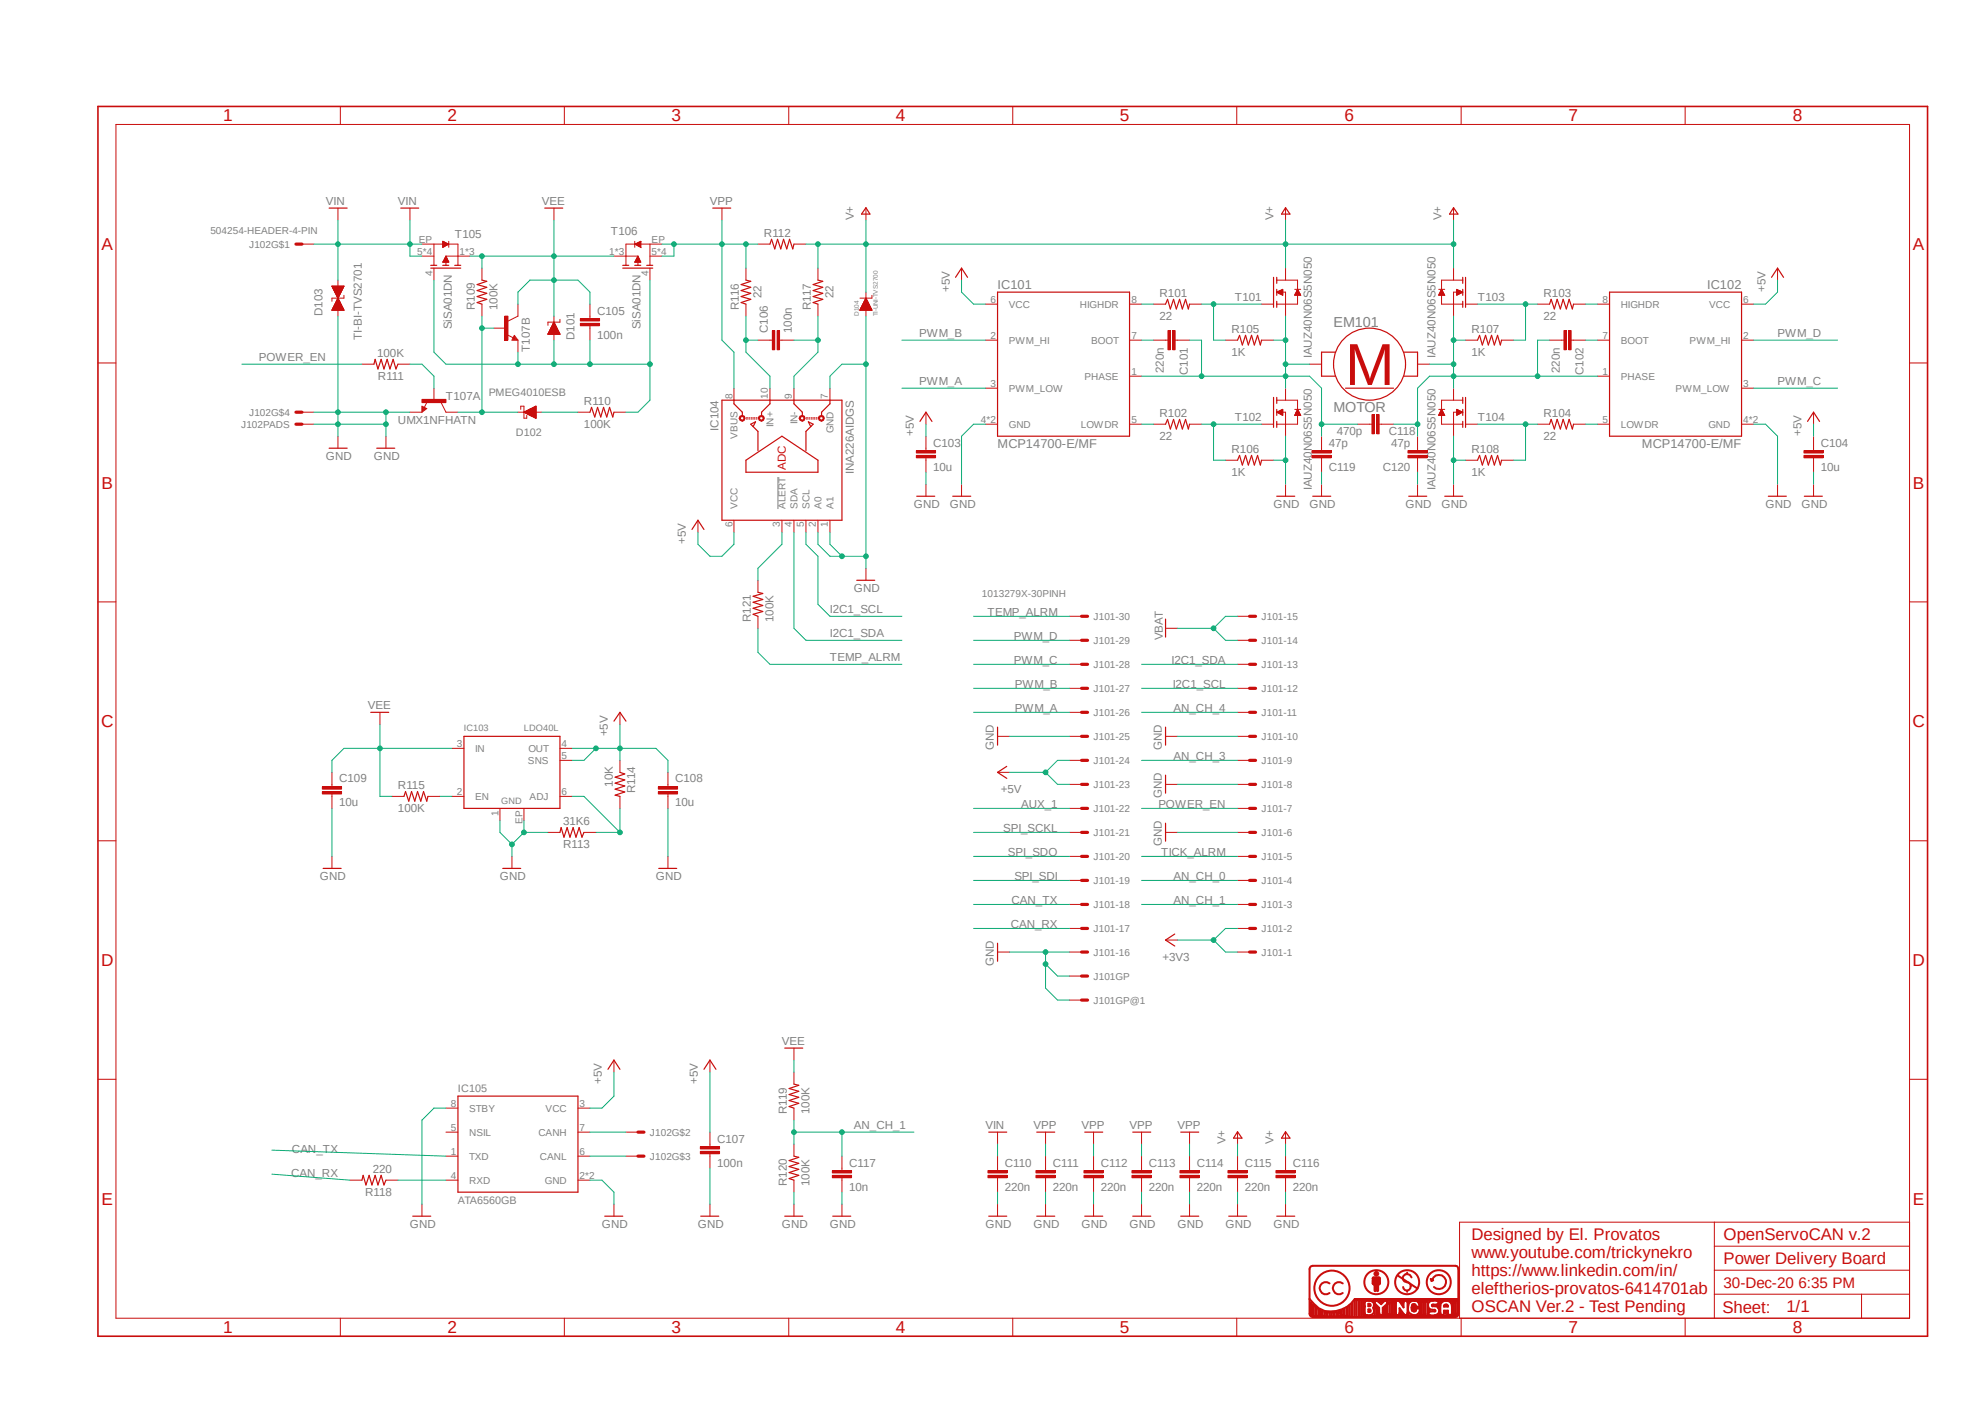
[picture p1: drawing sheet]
<svg xmlns="http://www.w3.org/2000/svg" width="420mm" height="297mm" viewBox="0 0 420 297" stroke-linecap="round" stroke-linejoin="round" font-family="sans-serif">
<defs><g id="words">
<text font-size="12.5" fill="#c90d0c" x="284.7" y="81.4">M</text>
<g font-size="3.6" fill="#c90d0c">
<text x="47.2" y="25.7">1</text>
<text x="94.7" y="25.7">2</text>
<text x="142.1" y="25.7">3</text>
<text x="189.6" y="25.7">4</text>
<text x="237.1" y="25.7">5</text>
<text x="284.6" y="25.7">6</text>
<text x="332" y="25.7">7</text>
<text x="379.5" y="25.7">8</text>
<text x="21.5" y="52.8">A</text>
<text x="404.9" y="52.8">A</text>
<text x="21.5" y="103.4">B</text>
<text x="404.9" y="103.4">B</text>
<text x="21.4" y="153.8">C</text>
<text x="404.8" y="153.8">C</text>
<text x="21.4" y="204.4">D</text>
<text x="404.8" y="204.4">D</text>
<text x="21.5" y="254.9">E</text>
<text x="404.9" y="254.9">E</text>
<text x="311.5" y="262.4">Designed by El. Provatos</text>
<text x="364.8" y="262.4">OpenServoCAN v.2</text>
<text x="311.5" y="266.2">www.youtube.com/trickynekro</text>
<text x="364.8" y="267.5">Power Delivery Board</text>
<text x="311.5" y="270">https://www.linkedin.com/in/</text>
<text x="311.5" y="273.8">eleftherios-provatos-6414701ab</text>
<text x="311.5" y="277.6">OSCAN Ver.2 - Test Pending</text>
<text x="364.6" y="277.8">Sheet:</text>
<text x="378.1" y="277.6">1/1</text>
<text x="47.2" y="282.1">1</text>
<text x="94.7" y="282.1">2</text>
<text x="142.1" y="282.1">3</text>
<text x="189.6" y="282.1">4</text>
<text x="237.1" y="282.1">5</text>
<text x="284.6" y="282.1">6</text>
<text x="332" y="282.1">7</text>
<text x="379.5" y="282.1">8</text>
</g>
<text font-size="3.2" fill="#c90d0c" x="364.8" y="272.5">30-Dec-20 6:35 PM</text>
<g font-size="3" fill="#808080">
<text x="282.3" y="69.1">EM101</text>
<text x="282.3" y="87.2">MOTOR</text>
</g>
<g font-size="2.7" fill="#808080">
<text x="211.1" y="61.2">IC101</text>
<text x="361.3" y="61.2">IC102</text>
<text x="211.1" y="94.8">MCP14700-E/MF</text>
<text x="347.5" y="94.8">MCP14700-E/MF</text>
</g>
<g font-size="2.5" fill="#808080">
<text x="69" y="43.4">VIN</text>
<text x="84.2" y="43.4">VIN</text>
<text x="114.7" y="43.4">VEE</text>
<text x="150.3" y="43.4">VPP</text>
<text x="180.8" y="46.6" transform="rotate(-90 180.8 46.6)">V+</text>
<text x="269.6" y="46.6" transform="rotate(-90 269.6 46.6)">V+</text>
<text x="305.1" y="46.6" transform="rotate(-90 305.1 46.6)">V+</text>
<text x="96.3" y="50.3">T105</text>
<text x="129.3" y="49.8">T106</text>
<text x="161.7" y="50.2">R112</text>
<text x="100.5" y="65.6" transform="rotate(-90 100.5 65.6)">R109</text>
<text x="105.3" y="65.6" transform="rotate(-90 105.3 65.6)">100K</text>
<text x="156.4" y="65.6" transform="rotate(-90 156.4 65.6)">R116</text>
<text x="161.2" y="63.1" transform="rotate(-90 161.2 63.1)">22</text>
<text x="171.6" y="65.6" transform="rotate(-90 171.6 65.6)">R117</text>
<text x="176.4" y="63.1" transform="rotate(-90 176.4 63.1)">22</text>
<text x="201.1" y="61.8" transform="rotate(-90 201.1 61.8)">+5V</text>
<text x="245.4" y="62.9">R101</text>
<text x="261.4" y="63.8">T101</text>
<text x="312.8" y="63.8">T103</text>
<text x="326.7" y="62.9">R103</text>
<text x="373.7" y="61.8" transform="rotate(-90 373.7 61.8)">+5V</text>
<text x="68.2" y="66.9" transform="rotate(-90 68.2 66.9)">D103</text>
<text x="76.6" y="72" transform="rotate(-90 76.6 72)">TI-BI-TVS2701</text>
<text x="95.7" y="69.7" transform="rotate(-90 95.7 69.7)">SiSA01DN</text>
<text x="121.6" y="72" transform="rotate(-90 121.6 72)">D101</text>
<text x="126.4" y="71.6">100n</text>
<text x="126.4" y="66.5">C105</text>
<text x="135.5" y="69.7" transform="rotate(-90 135.5 69.7)">SiSA01DN</text>
<text x="162.5" y="70.4" transform="rotate(-90 162.5 70.4)">C106</text>
<text x="167.6" y="70.4" transform="rotate(-90 167.6 70.4)">100n</text>
<text x="194.6" y="71.2">PWM_B</text>
<text x="245.4" y="67.6">22</text>
<text x="260.7" y="70.5">R105</text>
<text x="311.5" y="70.5">R107</text>
<text x="326.7" y="67.6">22</text>
<text x="376.2" y="71.2">PWM_D</text>
<text x="54.8" y="76.3">POWER_EN</text>
<text x="79.8" y="75.5">100K</text>
<text x="112.2" y="74.5" transform="rotate(-90 112.2 74.5)">T107B</text>
<text x="260.7" y="75.3">1K</text>
<text x="277.7" y="75.8" transform="rotate(-90 277.7 75.8)">IAUZ40N06S5N050</text>
<text x="303.9" y="75.8" transform="rotate(-90 303.9 75.8)">IAUZ40N06S5N050</text>
<text x="311.5" y="75.3">1K</text>
<text x="80" y="80.3">R111</text>
<text x="194.6" y="81.4">PWM_A</text>
<text x="246.4" y="78.9" transform="rotate(-90 246.4 78.9)">220n</text>
<text x="251.4" y="79.3" transform="rotate(-90 251.4 79.3)">C101</text>
<text x="330.2" y="78.9" transform="rotate(-90 330.2 78.9)">220n</text>
<text x="335.2" y="79.3" transform="rotate(-90 335.2 79.3)">C102</text>
<text x="376.2" y="81.4">PWM_C</text>
<text x="84.2" y="89.7">UMX1NFHATN</text>
<text x="94.4" y="84.7">T107A</text>
<text x="123.6" y="85.7">R110</text>
<text x="245.4" y="88.2">R102</text>
<text x="261.4" y="89.2">T102</text>
<text x="312.8" y="89.2">T104</text>
<text x="326.7" y="88.2">R104</text>
<text x="123.6" y="90.5">100K</text>
<text x="152.1" y="91.1" transform="rotate(-90 152.1 91.1)">IC104</text>
<text x="193.5" y="92.3" transform="rotate(-90 193.5 92.3)">+5V</text>
<text x="197.5" y="94.5">C103</text>
<text x="245.4" y="93">22</text>
<text x="260.7" y="95.8">R106</text>
<text x="281.3" y="94.5">47p</text>
<text x="282.9" y="91.9">470p</text>
<text x="294" y="91.9">C118</text>
<text x="294.5" y="94.5">47p</text>
<text x="311.5" y="95.8">R108</text>
<text x="326.7" y="93">22</text>
<text x="381.3" y="92.3" transform="rotate(-90 381.3 92.3)">+5V</text>
<text x="385.4" y="94.5">C104</text>
<text x="69" y="97.4">GND</text>
<text x="79.2" y="97.4">GND</text>
<text x="180.8" y="100.2" transform="rotate(-90 180.8 100.2)">INA226AIDGS</text>
<text x="197.5" y="99.6">10u</text>
<text x="260.7" y="100.7">1K</text>
<text x="281.3" y="99.6">C119</text>
<text x="292.7" y="99.6">C120</text>
<text x="311.5" y="100.7">1K</text>
<text x="385.4" y="99.6">10u</text>
<text x="193.5" y="107.5">GND</text>
<text x="201.1" y="107.5">GND</text>
<text x="269.6" y="107.5">GND</text>
<text x="277.2" y="107.5">GND</text>
<text x="277.7" y="103.7" transform="rotate(-90 277.7 103.7)">IAUZ40N06S5N050</text>
<text x="297.5" y="107.5">GND</text>
<text x="303.9" y="103.7" transform="rotate(-90 303.9 103.7)">IAUZ40N06S5N050</text>
<text x="305.1" y="107.5">GND</text>
<text x="373.7" y="107.5">GND</text>
<text x="381.3" y="107.5">GND</text>
<text x="145.2" y="115.1" transform="rotate(-90 145.2 115.1)">+5V</text>
<text x="180.8" y="125.3">GND</text>
<text x="158.9" y="131.7" transform="rotate(-90 158.9 131.7)">R121</text>
<text x="163.7" y="131.7" transform="rotate(-90 163.7 131.7)">100K</text>
<text x="175.7" y="129.6">I2C1_SCL</text>
<text x="209" y="130.4">TEMP_ALRM</text>
<text x="175.7" y="134.7">I2C1_SDA</text>
<text x="214.6" y="135.5">PWM_D</text>
<text x="246.1" y="135.5" transform="rotate(-90 246.1 135.5)">VBAT</text>
<text x="175.7" y="139.8">TEMP_ALRM</text>
<text x="214.6" y="140.5">PWM_C</text>
<text x="248" y="140.5">I2C1_SDA</text>
<text x="214.8" y="145.6">PWM_B</text>
<text x="248.2" y="145.6">I2C1_SCL</text>
<text x="77.9" y="150">VEE</text>
<text x="128.7" y="155.8" transform="rotate(-90 128.7 155.8)">+5V</text>
<text x="214.8" y="150.7">PWM_A</text>
<text x="248.4" y="150.7">AN_CH_4</text>
<text x="210.4" y="158.8" transform="rotate(-90 210.4 158.8)">GND</text>
<text x="245.9" y="158.8" transform="rotate(-90 245.9 158.8)">GND</text>
<text x="248.4" y="160.9">AN_CH_3</text>
<text x="71.8" y="165.5">C109</text>
<text x="84.2" y="167">R115</text>
<text x="129.7" y="166.5" transform="rotate(-90 129.7 166.5)">10K</text>
<text x="134.4" y="167.8" transform="rotate(-90 134.4 167.8)">R114</text>
<text x="142.9" y="165.5">C108</text>
<text x="211.8" y="167.7">+5V</text>
<text x="71.8" y="170.6">10u</text>
<text x="84.2" y="171.8">100K</text>
<text x="142.9" y="170.6">10u</text>
<text x="216.1" y="171">AUX_1</text>
<text x="245.2" y="171">POWER_EN</text>
<text x="245.9" y="168.9" transform="rotate(-90 245.9 168.9)">GND</text>
<text x="119.2" y="174.6">31K6</text>
<text x="119.2" y="179.3">R113</text>
<text x="212.3" y="176.1">SPI_SCKL</text>
<text x="245.9" y="179.1" transform="rotate(-90 245.9 179.1)">GND</text>
<text x="213.3" y="181.2">SPI_SDO</text>
<text x="245.8" y="181.2">TICK_ALRM</text>
<text x="67.7" y="186.3">GND</text>
<text x="105.8" y="186.3">GND</text>
<text x="138.8" y="186.3">GND</text>
<text x="214.1" y="191.3">CAN_TX</text>
<text x="214.7" y="186.3">SPI_SDI</text>
<text x="248.4" y="191.3">AN_CH_1</text>
<text x="248.4" y="186.3">AN_CH_0</text>
<text x="213.9" y="196.4">CAN_RX</text>
<text x="246" y="203.3">+3V3</text>
<text x="210.4" y="204.5" transform="rotate(-90 210.4 204.5)">GND</text>
<text x="165.5" y="221.1">VEE</text>
<text x="127.4" y="229.4" transform="rotate(-90 127.4 229.4)">+5V</text>
<text x="147.7" y="229.4" transform="rotate(-90 147.7 229.4)">+5V</text>
<text x="166.5" y="235.7" transform="rotate(-90 166.5 235.7)">R119</text>
<text x="171.4" y="235.7" transform="rotate(-90 171.4 235.7)">100K</text>
<text x="180.8" y="238.8">AN_CH_1</text>
<text x="208.6" y="238.9">VIN</text>
<text x="218.8" y="238.9">VPP</text>
<text x="228.9" y="238.9">VPP</text>
<text x="239.1" y="238.9">VPP</text>
<text x="249.2" y="238.9">VPP</text>
<text x="61.8" y="243.8">CAN_TX</text>
<text x="151.8" y="241.7">C107</text>
<text x="259.4" y="242.1" transform="rotate(-90 259.4 242.1)">V+</text>
<text x="269.6" y="242.1" transform="rotate(-90 269.6 242.1)">V+</text>
<text x="61.6" y="248.9">CAN_RX</text>
<text x="78.9" y="248.2">220</text>
<text x="151.8" y="246.8">100n</text>
<text x="166.5" y="251" transform="rotate(-90 166.5 251)">R120</text>
<text x="171.4" y="251" transform="rotate(-90 171.4 251)">100K</text>
<text x="179.7" y="251.9">10n</text>
<text x="179.7" y="246.8">C117</text>
<text x="212.7" y="251.9">220n</text>
<text x="212.7" y="246.8">C110</text>
<text x="222.8" y="251.9">220n</text>
<text x="222.8" y="246.8">C111</text>
<text x="233" y="251.9">220n</text>
<text x="233" y="246.8">C112</text>
<text x="243.2" y="251.9">220n</text>
<text x="243.2" y="246.8">C113</text>
<text x="253.3" y="251.9">220n</text>
<text x="253.3" y="246.8">C114</text>
<text x="263.5" y="246.8">C115</text>
<text x="263.5" y="251.9">220n</text>
<text x="273.6" y="251.9">220n</text>
<text x="273.6" y="246.8">C116</text>
<text x="77.3" y="253">R118</text>
<text x="86.8" y="259.8">GND</text>
<text x="127.4" y="259.8">GND</text>
<text x="147.7" y="259.8">GND</text>
<text x="165.5" y="259.8">GND</text>
<text x="175.7" y="259.8">GND</text>
<text x="208.6" y="259.8">GND</text>
<text x="218.8" y="259.8">GND</text>
<text x="228.9" y="259.8">GND</text>
<text x="239.1" y="259.8">GND</text>
<text x="249.2" y="259.8">GND</text>
<text x="259.4" y="259.8">GND</text>
<text x="269.6" y="259.8">GND</text>
</g>
<text font-size="2.5" fill="#c90d0c" x="166.4" y="99.4" transform="rotate(-90 166.4 99.4)">ADC</text>
<g font-size="2.3" fill="#808080">
<text x="103.5" y="83.8">PMEG4010ESB</text>
<text x="109.2" y="92.3">D102</text>
<text x="96.9" y="231.1">IC105</text>
<text x="96.9" y="254.8">ATA6560GB</text>
</g>
<g font-size="2.1" fill="#808080">
<text x="44.5" y="49.5">504254-HEADER-4-PIN</text>
<text x="52.7" y="52.4">J102G$1</text>
<text x="88.3" y="53.8">5*4</text>
<text x="88.6" y="51.3">EP</text>
<text x="97.3" y="53.8">1*3</text>
<text x="128.9" y="53.8">1*3</text>
<text x="137.9" y="53.8">5*4</text>
<text x="137.9" y="51.3">EP</text>
<text x="91.5" y="58.3" transform="rotate(-90 91.5 58.3)">4</text>
<text x="137.2" y="58.3" transform="rotate(-90 137.2 58.3)">4</text>
<text x="209.6" y="64">6</text>
<text x="213.5" y="65.1">VCC</text>
<text x="228.6" y="65.1">HIGHDR</text>
<text x="239.5" y="64">8</text>
<text x="339.2" y="64">8</text>
<text x="343.1" y="65.1">HIGHDR</text>
<text x="361.8" y="65.1">VCC</text>
<text x="369" y="64">6</text>
<text x="209.6" y="71.6">2</text>
<text x="239.5" y="71.6">7</text>
<text x="339.2" y="71.6">7</text>
<text x="369" y="71.6">2</text>
<text x="213.5" y="72.7">PWM_HI</text>
<text x="231" y="72.7">BOOT</text>
<text x="343.1" y="72.7">BOOT</text>
<text x="357.6" y="72.7">PWM_HI</text>
<text x="209.6" y="81.8">3</text>
<text x="213.5" y="82.9">PWM_LOW</text>
<text x="229.5" y="80.3">PHASE</text>
<text x="239.5" y="79.2">1</text>
<text x="339.2" y="79.2">1</text>
<text x="343.1" y="80.3">PHASE</text>
<text x="354.7" y="82.9">PWM_LOW</text>
<text x="369" y="81.8">3</text>
<text x="52.7" y="88">J102G$4</text>
<text x="155" y="84.3" transform="rotate(-90 155 84.3)">8</text>
<text x="162.5" y="84.3" transform="rotate(-90 162.5 84.3)">10</text>
<text x="167.6" y="84.3" transform="rotate(-90 167.6 84.3)">9</text>
<text x="168.8" y="89.7" transform="rotate(-90 168.8 89.7)">IN-</text>
<text x="175.2" y="84.3" transform="rotate(-90 175.2 84.3)">7</text>
<text x="207.6" y="89.4">4*2</text>
<text x="239.5" y="89.4">5</text>
<text x="339.2" y="89.4">5</text>
<text x="369" y="89.4">4*2</text>
<text x="51" y="90.5">J102PADS</text>
<text x="156.1" y="92.9" transform="rotate(-90 156.1 92.9)">VBUS</text>
<text x="163.7" y="90.3" transform="rotate(-90 163.7 90.3)">IN+</text>
<text x="176.4" y="91.7" transform="rotate(-90 176.4 91.7)">GND</text>
<text x="213.5" y="90.5">GND</text>
<text x="228.8" y="90.5">LOWDR</text>
<text x="343.1" y="90.5">LOWDR</text>
<text x="361.6" y="90.5">GND</text>
<text x="156.1" y="107.7" transform="rotate(-90 156.1 107.7)">VCC</text>
<text x="166.3" y="107.7" transform="rotate(-90 166.3 107.7)">ALERT</text>
<text x="168.8" y="107.7" transform="rotate(-90 168.8 107.7)">SDA</text>
<text x="171.4" y="107.7" transform="rotate(-90 171.4 107.7)">SCL</text>
<text x="173.9" y="107.7" transform="rotate(-90 173.9 107.7)">A0</text>
<text x="176.4" y="107.7" transform="rotate(-90 176.4 107.7)">A1</text>
<text x="155" y="111.6" transform="rotate(-90 155 111.6)">6</text>
<text x="165.1" y="111.6" transform="rotate(-90 165.1 111.6)">3</text>
<text x="167.6" y="111.6" transform="rotate(-90 167.6 111.6)">4</text>
<text x="170.2" y="111.6" transform="rotate(-90 170.2 111.6)">5</text>
<text x="172.7" y="111.6" transform="rotate(-90 172.7 111.6)">2</text>
<text x="175.2" y="111.6" transform="rotate(-90 175.2 111.6)">1</text>
<text x="207.8" y="126.4">1013279X-30PINH</text>
<text x="231.5" y="131.1">J101-30</text>
<text x="267" y="131.1">J101-15</text>
<text x="231.5" y="136.2">J101-29</text>
<text x="267" y="136.2">J101-14</text>
<text x="231.5" y="141.3">J101-28</text>
<text x="267" y="141.3">J101-13</text>
<text x="231.5" y="146.4">J101-27</text>
<text x="267" y="146.4">J101-12</text>
<text x="231.5" y="151.5">J101-26</text>
<text x="267" y="151.5">J101-11</text>
<text x="96.7" y="158">3</text>
<text x="100.6" y="159.1">IN</text>
<text x="111.7" y="161.6">SNS</text>
<text x="111.8" y="159.1">OUT</text>
<text x="118.9" y="158">4</text>
<text x="118.9" y="160.5">5</text>
<text x="231.5" y="161.6">J101-24</text>
<text x="231.5" y="156.5">J101-25</text>
<text x="267" y="161.6">J101-9</text>
<text x="267" y="156.5">J101-10</text>
<text x="231.5" y="166.7">J101-23</text>
<text x="267" y="166.7">J101-8</text>
<text x="96.7" y="168.1">2</text>
<text x="100.6" y="169.2">EN</text>
<text x="105.5" y="172.6" transform="rotate(-90 105.5 172.6)">1</text>
<text x="112.1" y="169.2">ADJ</text>
<text x="118.9" y="168.1">6</text>
<text x="231.5" y="171.8">J101-22</text>
<text x="267" y="171.8">J101-7</text>
<text x="110.6" y="174.2" transform="rotate(-90 110.6 174.2)">EP</text>
<text x="231.5" y="176.9">J101-21</text>
<text x="267" y="176.9">J101-6</text>
<text x="231.5" y="181.9">J101-20</text>
<text x="267" y="181.9">J101-5</text>
<text x="231.5" y="187">J101-19</text>
<text x="267" y="187">J101-4</text>
<text x="231.5" y="197.2">J101-17</text>
<text x="231.5" y="192.1">J101-18</text>
<text x="267" y="197.2">J101-2</text>
<text x="267" y="192.1">J101-3</text>
<text x="231.5" y="202.3">J101-16</text>
<text x="267" y="202.3">J101-1</text>
<text x="231.5" y="207.3">J101GP</text>
<text x="231.5" y="212.3">J101GP@1</text>
<text x="95.4" y="234.1">8</text>
<text x="95.4" y="239.2">5</text>
<text x="99.3" y="235.2">STBY</text>
<text x="115.5" y="235.2">VCC</text>
<text x="122.7" y="239.2">7</text>
<text x="122.7" y="234.1">3</text>
<text x="95.4" y="244.3">1</text>
<text x="99.3" y="240.3">NSIL</text>
<text x="99.3" y="245.4">TXD</text>
<text x="114" y="240.3">CANH</text>
<text x="114.3" y="245.4">CANL</text>
<text x="122.7" y="244.3">6</text>
<text x="137.6" y="240.3">J102G$2</text>
<text x="137.6" y="245.4">J102G$3</text>
<text x="95.4" y="249.3">4</text>
<text x="99.3" y="250.4">RXD</text>
<text x="115.3" y="250.4">GND</text>
<text x="122.7" y="249.3">2*2</text>
</g>
<g font-size="1.9" fill="#808080">
<text x="98.2" y="154.7">IC103</text>
<text x="110.9" y="154.7">LDO40L</text>
<text x="106.1" y="170.2">GND</text>
</g>
<g font-size="1.4" fill="#808080">
<text x="181.8" y="66.9" transform="rotate(-90 181.8 66.9)">D104</text>
<text x="185.8" y="66.9" transform="rotate(-90 185.8 66.9)">TI-UNI-TVS2700</text>
</g>
</g></defs>
<path d="M20.2 22.1l388.2 261.2M408.4 22.1l-388.2 261.2" fill="none" stroke="#fff" stroke-width=".21"/>
<path d="M164.7 100.9v6.8" fill="none" stroke="#808080" stroke-width=".21"/>
<g fill="none" stroke="#c90d0c" stroke-width=".25">
<path d="M269.6 58.7v6.3M270.2 58.7v1.2M309.6 58.7v1.2M310.2 58.7v6.3M211.1 61.8h28v30.5h-28zM246.7 64.3l.4-1 .6 2.1 .7-2.1 .6 2.1 .7-2.1 .6 2.1 .6-2.1 .6 2.1 .3-1.1M261.9 72l.5-1 .6 2 .6-2 .6 2 .7-2 .6 2 .7-2 .6 2 .2-1M270.2 61.2v1.3M270.2 63.8v1.2M309.6 61.2v1.3M309.6 63.8v1.2M312.7 72l.5-1 .6 2 .6-2 .6 2 .7-2 .6 2 .7-2 .6 2 .2-1"/>
<path d="M328 64.3l.3-1 .7 2.1 .6-2.1 .7 2.1 .6-2.1 .6 2.1 .6-2.1 .7 2.1 .3-1.1M340.7 61.8h27.9v30.5h-27.9zM246.7 89.7l.4-1 .6 2.1 .7-2.1 .6 2.1 .7-2.1 .6 2.1 .6-2.1 .6 2.1 .3-1.1M261.9 97.4l.5-1 .6 2 .6-2 .6 2 .7-2 .6 2 .7-2 .6 2 .2-1M269.6 84.1v6.3M270.2 84.1v1.2M270.2 86.6v1.3M270.2 89.2v1.2M309.6 84.1v1.2M309.6 86.6v1.3M309.6 89.2v1.2M310.2 84.1v6.3"/>
<path d="M312.7 97.4l.5-1 .6 2 .6-2 .6 2 .7-2 .6 2 .7-2 .6 2 .2-1M328 89.7l.3-1 .7 2.1 .6-2.1 .7 2.1 .6-2.1 .6 2.1 .6-2.1 .7 2.1 .3-1.1M246.7 131v3.8M211.1 153.8v3.8M246.7 153.8v3.8M213.1 162.1l-2 1.3 2 1.3M246.7 164v3.8M246.7 174.2v3.8M211.1 199.6v3.8M248.7 197.6l-2 1.3 2 1.3"/>
</g>
<g fill="none" stroke="#c90d0c" stroke-width=".21">
<path d="M270.2 59.3h4.4v5h-4.4M272.1 56.7v2.6M307.7 56.7v2.6M309.6 59.3h-4.5v5h4.5M208.6 64.3h2.5M208.6 72h2.5M239.1 64.3h2.5M239.1 72h2.5M239.1 79.6h2.5M244.2 64.3h2.5M246.7 72h.5M248.7 72h.5"/>
<path d="M251.8 64.3h2.5M259.4 72h2.5M267 64.3h2.6M267 72h2.6M270.2 61.8h1.9v5.1M270.2 61.8l1.3-.6v1.3zM270.3 61.9h1.2M270.4 61.7h1.1M270.5 62h1M270.6 61.6h.9M270.7 62.1h.8M270.8 62.1h.7"/>
<path d="M270.8 61.6h.7M270.9 61.5h.6M271.1 62.2h.4M271.2 61.4h.3M271.3 62.3h.2M271.3 61.3h.2M271.4 62.4h.1M274.1 61.2h1.2M274.1 62.4h1.1M274.1 62.3h1.1M274.1 62.2h1.1M274.1 62.1h1.1"/>
<path d="M274.2 62.1h.9M274.3 62h.8M274.3 61.9h.7M274.4 61.8h.6M274.4 61.7h.5M274.5 61.6h.4M274.5 61.6h.3M274.5 61.5h.3M274.6 61.4h.1M274.6 61.2l.7 1.3h-1.2zM274.6 61.3h.1M304.5 61.2h1.3"/>
<path d="M304.5 62.4h1.2M304.5 62.3h1.2M304.6 62.2h1M304.6 62.1h1M304.7 62.1h.9M304.8 61.8h.7M304.8 62h.8M304.8 61.9h.7M304.9 61.7h.5M304.9 61.6h.5M305 61.6h.3M305 61.5h.3"/>
<path d="M305 61.4h.2M305.1 61.2l.7 1.3h-1.3zM305.1 61.3h.1M308.3 62.4h.1M308.3 62.3h.3M308.3 62.2h.4M308.3 62.1h.7M308.3 62.1h.9M308.3 62h1.1M308.3 61.9h1.1M308.3 61.7h1.1M308.3 61.6h.9"/>
<path d="M308.3 61.6h.8M308.3 61.5h.6M308.3 61.4h.3M308.3 61.3h.1M308.3 61.2l1.3 .6-1.3 .7zM309.6 61.8h-1.9v5.1M310.2 64.3h2.5M310.2 72h2.5M317.8 72h2.6M325.4 64.3h2.6M333.1 64.3h2.5M338.1 64.3h2.6"/>
<path d="M338.1 72h2.6M338.1 79.6h2.6M368.6 64.3h2.6M368.6 72h2.6M208.6 89.7h2.5M208.6 82.1h2.5M239.1 89.7h2.5M244.2 89.7h2.5M251.8 89.7h2.5M259.4 97.4h2.5M267 89.7h2.6M267 97.4h2.6"/>
<path d="M270.2 87.2h1.9v5.1M270.2 84.7h4.4v5h-4.4M270.4 87.3h1.1M270.5 87.1h1M270.6 87.4h.9M270.7 87h.8M270.8 87.5h.7M270.8 87h.7M270.9 87.5h.6M270.9 86.9h.6M271 87.6h.5M271.1 86.8h.4"/>
<path d="M271.2 87.7h.3M271.3 86.7h.2M271.3 87.8h.2M271.4 86.6h.1M271.5 86.6v1.3l-1.3-.7M271.5 86.6l-1.3 .6M272.1 82.1v2.6M274.1 86.6h1.2M274.1 87.8h1.1M274.1 87.7h1.1M274.1 87.6h1.1M274.2 87.5h1"/>
<path d="M274.2 87.5h.9M274.2 87.4h.9M274.3 87.2h.7M274.3 87.3h.8M274.4 87.1h.5M274.5 87h.4M274.5 87h.3M274.6 86.9h.2M274.6 86.8h.1M274.6 86.7h.1M274.6 86.6l.7 1.3h-1.2zM304.5 86.6h1.3"/>
<path d="M304.5 87.8h1.2M304.5 87.7h1.2M304.6 87.6h1M304.6 87.5h1M304.7 87.5h.9M304.7 87.4h.9M304.8 87.2h.7M304.8 87.3h.7M304.9 87.1h.5M305 87h.4M305 87h.3M305 86.9h.3"/>
<path d="M305 86.8h.2M305.1 86.6l.7 1.3h-1.3zM305.1 86.6l.1 .1h-.2M307.7 82.1v2.6M308.3 86.6h.1M308.3 87.8h.1M308.3 87.7h.3M308.3 87.6h.5M308.3 87.5h.6M308.3 87.5h.8M308.3 87.4h.9M308.3 87.3h1.1"/>
<path d="M308.3 87.1h1.1M308.3 87h.9M308.3 87h.7M308.3 86.9h.6M308.3 86.8h.4M308.3 86.7h.3M308.3 86.6v1.3l1.3-.7M308.3 86.6l1.3 .6M309.6 84.7h-4.5v5h4.5M309.6 87.2h-1.9v5.1M310.2 89.7h2.5M310.2 97.4h2.5"/>
<path d="M317.8 97.4h2.6M325.4 89.7h2.6M333.1 89.7h2.5M338.1 89.7h2.6M368.6 89.7h2.6M368.6 82.1h2.6M246.7 132.9h2.5M211.1 155.8h2.6M246.7 155.8h2.5M211.1 163.4h2.6M246.7 176.1h2.5M246.7 165.9h2.5"/>
<path d="M246.7 198.9h2.5M211.1 201.4h2.6"/>
</g>
<path d="M247.2 69.9h.5v4.1h-.5z" fill-rule="evenodd" fill="#c90d0c"/>
<path d="M247.2 69.9h.5v4.1h-.5z" fill="none" stroke="#c90d0c" stroke-width=".21"/>
<path d="M248.2 69.9h.5v4.1h-.5z" fill-rule="evenodd" fill="#c90d0c"/>
<path d="M244.2 72h2.5M248.2 69.9h.5v4.1h-.5zM249.2 72h2.6M330.5 72h.5M332.6 72h.5" fill="none" stroke="#c90d0c" stroke-width=".21"/>
<path d="M331 69.9h.5v4.1h-.5z" fill-rule="evenodd" fill="#c90d0c"/>
<path d="M331 69.9h.5v4.1h-.5z" fill="none" stroke="#c90d0c" stroke-width=".21"/>
<path d="M332.1 69.9h.5v4.1h-.5z" fill-rule="evenodd" fill="#c90d0c"/>
<g fill="none" stroke="#c90d0c" stroke-width=".21">
<path d="M272.1 44v2.6M307.7 44v2.6M277.2 77h2.5M300 77h2.6M328 72h2.5M332.1 69.9h.5v4.1h-.5zM333.1 72h2.5M196 94.8v.5M196 96.9v.5M203.5 102.4v2.6M272.1 102.4v2.6M307.7 102.4v2.6"/>
<path d="M376.2 102.4v2.6M226.4 135.5h2.5M226.4 130.4h2.5M261.9 135.5h2.6M261.9 130.4h2.6M226.4 155.8h2.5M226.4 150.7h2.5M226.4 145.6h2.5M226.4 140.5h2.5M261.9 155.8h2.6M261.9 150.7h2.6M261.9 145.6h2.6"/>
<path d="M261.9 140.5h2.6M226.4 176.1h2.5M226.4 171h2.5M226.4 165.9h2.5M226.4 160.9h2.5M261.9 176.1h2.6M261.9 171h2.6M261.9 165.9h2.6M261.9 160.9h2.6M226.4 196.4h2.5M226.4 191.3h2.5M226.4 186.3h2.5"/>
<path d="M226.4 181.2h2.5M261.9 196.4h2.6M261.9 191.3h2.6M261.9 186.3h2.6M261.9 181.2h2.6M226.4 201.4h2.5M261.9 201.4h2.6"/>
</g>
<g fill="none" stroke="#c90d0c" stroke-width=".68">
<path d="M228.9 135.5h1.3M228.9 130.4h1.3M264.5 135.5h1.3M264.5 130.4h1.3M228.9 155.8h1.3M228.9 150.7h1.3M228.9 145.6h1.3M228.9 140.5h1.3M264.5 155.8h1.3M264.5 150.7h1.3M264.5 145.6h1.3M264.5 140.5h1.3"/>
<path d="M228.9 176.1h1.3M228.9 171h1.3M228.9 165.9h1.3M228.9 160.9h1.3M264.5 176.1h1.3M264.5 171h1.3M264.5 165.9h1.3M264.5 160.9h1.3M228.9 196.4h1.3M228.9 191.3h1.3M228.9 186.3h1.3M228.9 181.2h1.3"/>
<path d="M264.5 196.4h1.3M264.5 191.3h1.3M264.5 186.3h1.3M264.5 181.2h1.3M228.9 201.4h1.3M264.5 201.4h1.3"/>
</g>
<g fill="none" stroke="#c90d0c" stroke-width=".25">
<path d="M272.1 43.9l.9 1.4h-1.7zM307.7 43.9l.9 1.4h-1.8zM282.7 74.5h-3v5.1h3M297.2 74.5h2.8v5.1h-2.8M284.8 82.1h10.2M201.7 105h3.8M270.2 105h3.9M305.8 105h3.8M374.3 105h3.8"/>
<circle cx="289.9" cy="77" r="7.6"/>
</g>
<path d="M194 96.4h4v.5h-4z" fill-rule="evenodd" fill="#c90d0c"/>
<path d="M194 96.4h4v.5h-4z" fill="none" stroke="#c90d0c" stroke-width=".21"/>
<path d="M194 95.3h4v.5h-4z" fill-rule="evenodd" fill="#c90d0c"/>
<path d="M194 95.3h4v.5h-4zM196 92.3v2.5M196 97.4v2.5M383.9 94.8v.5M383.9 96.9v.5" fill="none" stroke="#c90d0c" stroke-width=".21"/>
<path d="M381.8 96.4h4.1v.5h-4.1z" fill-rule="evenodd" fill="#c90d0c"/>
<path d="M381.8 96.4h4.1v.5h-4.1z" fill="none" stroke="#c90d0c" stroke-width=".21"/>
<path d="M381.8 95.3h4.1v.5h-4.1z" fill-rule="evenodd" fill="#c90d0c"/>
<g fill="none" stroke="#c90d0c" stroke-width=".21">
<path d="M63.9 51.6h2.6M89.3 51.6h7.6v4.5M89.3 54.2h2.6M91.9 51.6v4.5M91.9 56.7v2.6M93.7 51.1l1.3 .5-1.3 .7M93.7 51.1v1.2M93.7 52.3h.1M93.7 52.2h.3M93.7 52.2h.4M93.7 52.1h.5M93.7 52h.7"/>
<path d="M93.7 51.9h.9M93.7 51.8h1M93.7 51.7h1.2M93.7 51.6h1.2M93.7 51.5h.9M93.7 51.4h.7M93.7 51.3h.5M93.7 51.2h.4M93.7 51.1h.3M93.7 51.1h.1M93.8 55.4h1.2M93.9 55.3h1"/>
<path d="M93.9 55.2h1M94 55.1h.8M94 55h.8M94.1 54.9h.6M94.1 54.8h.5M94.1 54.7h.5M94.1 54.6h.5M94.2 54.5h.4M94.3 54.4h.2M94.4 54.2h5.1M94.4 54.2v1.9M94.4 54.2l.6 1.3h-1.3z"/>
<path d="M94.4 54.3l.1 .1h-.2M95 51.1v1.2M102 56.7v2.6M130 54.2h5M134.4 51.1v1.2M134.4 55.4h1.2M134.5 55.3h1M134.5 55.2h1M134.5 51.7h1.1M134.5 51.6h1.1M134.6 55.1h.9M134.6 55h.9"/>
<path d="M134.6 54.9h.8M134.7 54.9h.7M134.7 54.8h.6M134.7 51.8h.9M134.8 54.7h.5M134.8 54.6h.4M134.9 54.5h.2M134.9 51.9h.7M134.9 51.5h.7M134.9 54.4h.2M134.9 52h.7M134.9 51.4h.7"/>
<path d="M134.9 54.3h.1M135 54.2l.6 1.3h-1.2zM135 54.2v1.9M135.1 52.1h.5M135.1 51.3h.5M135.3 52.2h.3M135.3 51.2h.3M135.5 52.2h.1M135.5 51.1h.1M135.6 51.1l-1.2 .5 1.2 .7M135.6 51.1v1.2M135.6 52.3l.1 .1"/>
<path d="M135.6 51.1h.1M137.6 54.2h2.5M137.6 51.6v4.5M137.6 56.7v2.6M140.1 51.6h-7.6v4.5M203.5 56.7v2.6M376.2 56.7v2.6M102 64.3v2.6M116 70.6h2.4M116.1 70.5h2.3M116.2 70.4h2.2M116.2 70.3h2.1"/>
<path d="M116.2 70.2h2.1M116.2 70.1h2M116.3 70h1.9M116.3 69.9h1.8M116.4 69.8h1.7M116.4 69.8h1.6M116.5 69.7h1.5M116.6 69.6h1.3M116.6 69.5h1.3M116.6 69.4h1.2M116.7 69.3h1.1M116.7 69.2h1.1"/>
<path d="M116.7 69.1h1M116.8 69h.9M116.9 68.9h.7M116.9 68.8h.7M117 68.7h.5M117 68.6h.4M117.1 68.5h.3M117.1 68.4h.2M117.2 68.2l.1 .1h-.1M117.3 66.9v5.1M117.3 68.2l1.2 2.5h-2.5zM118.5 67.6v.6h-2.5v.6"/>
<path d="M124.9 66.9v.5M124.9 68.9v.5M63.9 87.2h2.6M63.9 89.7h2.6M196 87.2v2.5M381.8 95.3h4.1v.5h-4.1zM383.9 87.2v2.5M383.9 92.3v2.5M383.9 97.4v2.5M196 102.4v2.6M383.9 102.4v2.6M132.5 239.5h2.5"/>
<path d="M132.5 244.6h2.5"/>
</g>
<g fill="none" stroke="#c90d0c" stroke-width=".25">
<path d="M91.2 56.1h1.2M91.2 56.7h6.3M93.7 56.1h1.3M96.3 56.1h1.2M102 59.3l1 .2-2 .7 2 .6-2 .7 2 .6-2 .6 2 .6-2 .7 1 .3M131.8 56.1h1.3M131.8 56.7h6.4M134.4 56.1h1.2M136.9 56.1h1.3M202.3 58.7l1.2-2 1.3 2M375 58.7l1.2-2 1.3 2M194.7 89.2l1.3-2 1.3 2"/>
<path d="M382.6 89.2l1.3-2 1.2 2M194 105h3.9M381.9 105h3.8"/>
</g>
<path d="M62.6 51.6h1.3M62.6 87.2h1.3M62.6 89.7h1.3M135 239.5h1.3M135 244.6h1.3" fill="none" stroke="#c90d0c" stroke-width=".68"/>
<path d="M122.8 68.4h4.1v.5h-4.1z" fill-rule="evenodd" fill="#c90d0c"/>
<path d="M122.8 68.4h4.1v.5h-4.1z" fill="none" stroke="#c90d0c" stroke-width=".21"/>
<path d="M122.8 67.4h4.1v.5h-4.1z" fill-rule="evenodd" fill="#c90d0c"/>
<g fill="none" stroke="#c90d0c" stroke-width=".21">
<path d="M160.4 51.6h2.6M168.1 51.6h2.5M76.6 77h2.6M84.2 77h2.6M122.8 67.4h4.1v.5h-4.1zM124.9 64.3v2.6M124.9 69.4v2.6M81.7 92.3v2.5M89.3 85.9l1 .5-1 .8zM90.4 85l-.6 1.2M93.4 85.2l1 2M109.6 87.2h5.1"/>
<path d="M110.2 86.6v-.7h.7v2.6h.6v-.6M110.9 87.2l2.5-1.3v2.6zM111.1 87.3h2.3M111.2 87.1h2.2M111.2 87.4h2.2M111.3 87h2.1M111.4 87.5h2M111.4 87h2M111.6 87.5h1.8M111.6 86.9h1.8M111.7 87.6h1.7M111.7 86.8h1.7"/>
<path d="M111.8 87.7h1.6M111.9 86.7h1.5M112 87.8h1.4M112.1 86.6h1.3M112.2 87.9h1.2M112.2 86.5h1.2M112.3 88h1.1M112.3 86.4h1.1M112.6 88.1h.8M112.7 86.4h.7M112.8 88.1h.6M112.8 86.3h.6"/>
<path d="M112.9 88.2h.5M112.9 86.2h.5M113.1 88.3h.3M113.1 86.1h.3M113.2 88.4h.2M113.3 86h.1M113.4 88.5h.1M122.3 87.2h2.6M130 87.2h2.5M95.7 158.3h2.5M118.5 158.3h2.6M131.2 150.7v2.5"/>
<path d="M83 168.5h2.5M90.6 168.5h2.5M95.7 168.5h2.5M105.8 171v2.6M110.9 171v2.6M116 176.1h2.5M118.5 168.5h2.6M118.5 160.9h2.6M123.6 176.1h2.5M131.2 160.9v2.5M131.2 168.5v2.5M108.4 181.2v2.5"/>
</g>
<path d="M163 51.6l.3-1 .7 2.1 .6-2.1 .7 2.1 .6-2.1 .6 2.1 .6-2.1 .7 2.1 .3-1.1M79.2 77l.2-1 .6 2.1 .7-2.1 .6 2.1 .6-2.1 .6 2.1 .7-2.1 .6 2.1 .4-1.1M79.7 94.8h3.9M89.4 86.2v.8l.7-.6-.5-.2v.4l.2-.2M124.9 87.2l.3-1 .7 2 .6-2 .7 2 .6-2 .6 2 .6-2 .7 2 .3-1M98.2 155.8h20.3v15.2h-20.3zM130 152.6l1.2-1.9 1.3 1.9M85.5 168.5l.3-1 .7 2 .6-2 .7 2 .6-2 .7 2 .6-2 .6 2 .3-1M118.5 176.1l.3-1 .6 2 .6-2 .6 2 .7-2 .6 2 .7-2 .6 2 .4-1M131.2 163.4l1 .3-2 .7 2 .6-2 .7 2 .6-2 .7 2 .6-2 .6 1 .3M106.4 183.7h3.8" fill="none" stroke="#c90d0c" stroke-width=".25"/>
<path d="M89.3 84.5h5.1v.7h-5.1z" fill-rule="evenodd" fill="#c90d0c"/>
<path d="M107.4 70.9l1.2 .6M108.9 71l.7 1h-1.2zM109.6 66.9l-2 1M86.8 87.2h2.5M89.3 84.5h5.1v.7h-5.1zM91.9 82.1v2.6M94.4 87.2h2.5" fill="none" stroke="#c90d0c" stroke-width=".21"/>
<path d="M108.9 71.5l.1 .2h-.4l.3-.5 .5 .7h-.8" fill="none" stroke="#c90d0c" stroke-width=".25"/>
<path d="M106.8 66.9h.7v5.1h-.7z" fill-rule="evenodd" fill="#c90d0c"/>
<g fill="none" stroke="#c90d0c" stroke-width=".21">
<path d="M86.8 44v2.6M117.3 44v2.6M104.6 69.4h2.5M106.8 66.9h.7v5.1h-.7zM109.6 64.3v2.6M109.6 72v2.5M155.4 82.1v2.6M158 88.4h.2M158 88.6h.2M158.5 88.4h.2M158.5 88.6h.2M159 88.4h.2"/>
<path d="M159 88.6h.2M159.5 88.4h.3M159.5 88.6h.3M160 88.4h.3M160 88.6h.3M163 82.1v2.6M168.1 82.1v2.6M170.7 88.4h.2M170.7 88.6h.2M171.2 88.4h.2M171.2 88.6h.2M171.7 88.4h.2"/>
<path d="M171.7 88.6h.2M172.2 88.4h.3M172.2 88.6h.3M172.7 88.4h.3M172.7 88.6h.3M175.7 82.1v2.6M155.4 110.1v2.5M165.5 110.1v2.5M168.1 110.1v2.5M170.6 110.1v2.5M173.1 110.1v2.5M175.7 110.1v2.5"/>
<path d="M80.4 150.7v2.5"/>
</g>
<path d="M84.8 44h3.8M115.3 44h3.8M152.8 84.7h25.4v25.4h-25.4zM155.4 84.7v.7l1.7 1.8v.8M157.9 97.4l7.6-5.1 7.6 5.1v2.5h-15.2zM158.9 89.7l1-.5-.5 1.1zM159.4 90.3l1 1v4M163 84.7v.7l-1.8 1.8v.8M168.1 84.7v.7l1.7 1.8v.8M171.6 90.3l-.5-1.1 1 .5-1.5 1.6v4M175.7 84.7v.7l-1.8 1.8v.8M78.5 150.7h3.8" fill="none" stroke="#c90d0c" stroke-width=".25"/>
<path d="M160.7 88.1l.5-.2 .4 .2 .2 .4-.2 .4-.4 .3-.5-.3-.2-.4h.3l.1-.3h.5l.1 .3-.3 .4-.3-.2-.1-.2h-.3z" fill-rule="evenodd" fill="#c90d0c"/>
<path d="M160.7 88.1l.5-.2 .4 .2 .2 .4-.2 .4-.4 .3-.5-.3-.2-.4h.3l.1-.3h.5l.1 .3-.3 .4-.3-.2-.1-.2h-.3z" fill="none" stroke="#c90d0c" stroke-width=".21"/>
<path d="M156.6 88.1l.5-.2 .5 .2 .1 .4-.1 .4-.5 .3-.5-.3-.1-.4h.2l.1-.3h.6l.1 .3-.4 .4-.3-.2-.1-.2h-.2z" fill-rule="evenodd" fill="#c90d0c"/>
<path d="M156.6 88.1l.5-.2 .5 .2 .1 .4-.1 .4-.5 .3-.5-.3-.1-.4h.2l.1-.3h.6l.1 .3-.4 .4-.3-.2-.1-.2h-.2z" fill="none" stroke="#c90d0c" stroke-width=".21"/>
<path d="M169.3 88.1l.5-.2 .5 .2 .1 .4-.1 .4-.5 .3-.5-.3-.1-.4h.2l.1-.3h.6l.1 .3-.4 .4-.3-.2-.1-.2h-.2z" fill-rule="evenodd" fill="#c90d0c"/>
<path d="M169.3 88.1l.5-.2 .5 .2 .1 .4-.1 .4-.5 .3-.5-.3-.1-.4h.2l.1-.3h.6l.1 .3-.4 .4-.3-.2-.1-.2h-.2z" fill="none" stroke="#c90d0c" stroke-width=".21"/>
<path d="M173.4 88.1l.5-.2 .4 .2 .2 .4-.2 .4-.4 .3-.5-.3-.2-.4h.3l.1-.3h.5l.1 .3-.3 .4-.3-.2-.1-.2h-.3z" fill-rule="evenodd" fill="#c90d0c"/>
<path d="M157.9 56.7v2.6M173.1 56.7v2.6M157.9 64.3v2.6M163 72h.5M165 72h.5M173.1 64.3v2.6M173.4 88.1l.5-.2 .4 .2 .2 .4-.2 .4-.4 .3-.5-.3-.2-.4h.3l.1-.3h.5l.1 .3-.3 .4-.3-.2-.1-.2h-.3zM183.3 120.2v2.6" fill="none" stroke="#c90d0c" stroke-width=".21"/>
<path d="M157.9 59.3l1 .2-2 .7 2 .6-2 .7 2 .6-2 .6 2 .6-2 .7 1 .3M173.1 59.3l1 .2-2 .7 2 .6-2 .7 2 .6-2 .6 2 .6-2 .7 1 .3M181.3 122.8h3.9" fill="none" stroke="#c90d0c" stroke-width=".25"/>
<path d="M164.5 69.9h.5v4.1h-.5z" fill-rule="evenodd" fill="#c90d0c"/>
<path d="M164.5 69.9h.5v4.1h-.5z" fill="none" stroke="#c90d0c" stroke-width=".21"/>
<path d="M163.5 69.9h.5v4.1h-.5z" fill-rule="evenodd" fill="#c90d0c"/>
<g fill="none" stroke="#c90d0c" stroke-width=".21">
<path d="M71.5 44v2.6M183.3 44v2.6M160.4 72h2.6M163.5 69.9h.5v4.1h-.5zM165.5 72h2.6M71.5 92.3v2.5M147.7 110.1v2.5M94.4 234.4h2.5M94.4 239.5h2.5M122.3 234.4h2.6M122.3 239.5h2.6M130 224.3v2.5"/>
<path d="M89.3 254.8v2.5M94.4 244.6h2.5M94.4 249.7h2.5M122.3 244.6h2.6M122.3 249.7h2.6M130 254.8v2.5M150.3 242.1v.5M150.3 244.1v.5"/>
</g>
<path d="M69.7 44h3.8M183.3 43.9l.8 1.4h-1.7zM69.7 94.8h3.8M146.5 112l1.2-1.9 1.3 1.9M96.9 231.9h25.4v20.3h-25.4zM128.7 226.2l1.3-1.9 1.2 1.9M87.4 257.3h3.8M128 257.3h3.8" fill="none" stroke="#c90d0c" stroke-width=".25"/>
<path d="M148.2 243.6h4.1v.5h-4.1z" fill-rule="evenodd" fill="#c90d0c"/>
<path d="M148.2 243.6h4.1v.5h-4.1z" fill="none" stroke="#c90d0c" stroke-width=".21"/>
<path d="M148.2 242.6h4.1v.5h-4.1z" fill-rule="evenodd" fill="#c90d0c"/>
<g fill="none" stroke="#c90d0c" stroke-width=".21">
<path d="M71.5 59.3v2.5M70.3 60.5h2.5l-2.5 5.1h2.5zM70.3 60.6h2.5M70.3 65.5h2.4M70.3 65.4h2.4M70.3 60.7h2.4M70.4 65.4h2.3M70.4 65.3h2.2M70.4 65.2h2.2M70.4 61h2.2M70.4 60.9h2.2M70.4 60.8h2.3"/>
<path d="M70.5 65.1h2M70.5 61.1h2M70.5 61h2M70.6 65h1.9M70.6 64.9h1.9M70.6 61.3h1.9M70.6 61.2h1.9M70.7 64.9h1.7M70.7 64.8h1.7M70.7 61.5h1.7M70.7 61.4h1.7M70.8 64.7h1.5"/>
<path d="M70.8 64.6h1.5M70.8 64.5h1.5M70.8 61.6h1.5M70.9 64.4h1.3M70.9 61.8h1.3M70.9 61.7h1.3M70.9 64.3h1.2M70.9 62h1.2M70.9 61.9h1.2M71 64.2h1M71 64.1h1M71 62.1h1"/>
<path d="M71.1 64h.9M71.1 63.9h.9M71.1 62.2h.9M71.2 63.8h.8M71.2 63.8h.7M71.2 63.7h.7M71.2 62.5h.7M71.2 62.4h.7M71.2 62.3h.8M71.3 63.6h.5M71.3 62.7h.5M71.3 62.6h.5"/>
<path d="M71.4 63.5h.3M71.4 63.4h.3M71.4 62.8h.3M71.4 62.7h.3M71.4 63.3h.2M71.4 62.9h.2M71.5 63.2h.1h-.2M71.5 64.3v2.6M71.5 63l.1 .1M72.8 62.5v.6h-2.5v.7M182 65.5h2.5M182.1 65.4h2.4"/>
<path d="M182.1 65.4h2.3M182.2 65.3h2.2M182.2 65.2h2.1M182.3 65.1h1.9M182.3 65h1.9M182.4 64.9h1.7M182.4 64.8h1.7M182.4 64.7h1.7M182.5 64.6h1.6M182.5 64.5h1.5M182.5 64.4h1.5M182.6 64.3h1.3"/>
<path d="M182.7 64.3h1.1M182.7 64.2h1.1M182.8 64.1h.9M182.8 64h.9M182.9 63.9h.8M182.9 63.8h.7M183 63.8h.6M183 63.7h.5M183 63.6h.5M183 63.5h.5M183.1 63.4h.3M183.1 63.3h.3"/>
<path d="M183.2 63.2h.1M183.3 61.8v5.1M183.3 63.1l1.3 2.5h-2.6zM184.6 62.5v.6h-2.6M141.4 165.9v.6M141.4 168v.5M150.3 224.3v2.5M150.3 239.5v2.6M74.1 249.7h2.5M81.7 249.7h2.5M148.2 242.6h4.1v.5h-4.1zM150.3 244.6v2.5"/>
<path d="M150.3 254.8v2.5"/>
</g>
<path d="M149 226.2l1.3-1.9 1.2 1.9M76.6 249.7l.3-1 .6 2 .6-2 .6 2 .7-2 .6 2 .7-2 .6 2 .4-1M148.3 257.3h3.8" fill="none" stroke="#c90d0c" stroke-width=".25"/>
<path d="M139.4 167.5h4v.5h-4z" fill-rule="evenodd" fill="#c90d0c"/>
<path d="M139.4 167.5h4v.5h-4z" fill="none" stroke="#c90d0c" stroke-width=".21"/>
<path d="M139.4 166.5h4v.5h-4z" fill-rule="evenodd" fill="#c90d0c"/>
<path d="M70.3 165.9v.6M70.3 168v.5M139.4 166.5h4v.5h-4zM141.4 163.4v2.5M141.4 168.5v2.5M141.4 181.2v2.5" fill="none" stroke="#c90d0c" stroke-width=".21"/>
<path d="M139.4 183.7h3.8" fill="none" stroke="#c90d0c" stroke-width=".25"/>
<path d="M68.2 167.5h4.1v.5h-4.1z" fill-rule="evenodd" fill="#c90d0c"/>
<path d="M68.2 167.5h4.1v.5h-4.1z" fill="none" stroke="#c90d0c" stroke-width=".21"/>
<path d="M68.2 166.5h4.1v.5h-4.1z" fill-rule="evenodd" fill="#c90d0c"/>
<path d="M68.2 166.5h4.1v.5h-4.1zM70.3 163.4v2.5M70.3 168.5v2.5M70.3 181.2v2.5M211.1 247.1v.5M211.1 249.2v.5" fill="none" stroke="#c90d0c" stroke-width=".21"/>
<path d="M68.4 183.7h3.8" fill="none" stroke="#c90d0c" stroke-width=".25"/>
<path d="M209.1 248.7h4.1v.5h-4.1z" fill-rule="evenodd" fill="#c90d0c"/>
<path d="M209.1 248.7h4.1v.5h-4.1z" fill="none" stroke="#c90d0c" stroke-width=".21"/>
<path d="M209.1 247.6h4.1v.6h-4.1z" fill-rule="evenodd" fill="#c90d0c"/>
<path d="M209.1 247.6h4.1v.6h-4.1zM211.1 244.6v2.5M211.1 249.7v2.5M221.3 247.1v.5M221.3 249.2v.5" fill="none" stroke="#c90d0c" stroke-width=".21"/>
<path d="M219.3 248.7h4v.5h-4z" fill-rule="evenodd" fill="#c90d0c"/>
<path d="M219.3 248.7h4v.5h-4z" fill="none" stroke="#c90d0c" stroke-width=".21"/>
<path d="M219.3 247.6h4v.6h-4z" fill-rule="evenodd" fill="#c90d0c"/>
<path d="M219.3 247.6h4v.6h-4zM221.3 244.6v2.5M221.3 249.7v2.5M231.5 247.1v.5M231.5 249.2v.5" fill="none" stroke="#c90d0c" stroke-width=".21"/>
<path d="M229.4 248.7h4.1v.5h-4.1z" fill-rule="evenodd" fill="#c90d0c"/>
<path d="M229.4 248.7h4.1v.5h-4.1z" fill="none" stroke="#c90d0c" stroke-width=".21"/>
<path d="M229.4 247.6h4.1v.6h-4.1z" fill-rule="evenodd" fill="#c90d0c"/>
<path d="M229.4 247.6h4.1v.6h-4.1zM231.5 244.6v2.5M231.5 249.7v2.5M241.6 247.1v.5M241.6 249.2v.5" fill="none" stroke="#c90d0c" stroke-width=".21"/>
<path d="M239.6 248.7h4.1v.5h-4.1z" fill-rule="evenodd" fill="#c90d0c"/>
<path d="M239.6 248.7h4.1v.5h-4.1z" fill="none" stroke="#c90d0c" stroke-width=".21"/>
<path d="M239.6 247.6h4.1v.6h-4.1z" fill-rule="evenodd" fill="#c90d0c"/>
<path d="M239.6 247.6h4.1v.6h-4.1zM241.6 244.6v2.5M241.6 249.7v2.5M251.8 247.1v.5M251.8 249.2v.5" fill="none" stroke="#c90d0c" stroke-width=".21"/>
<path d="M249.8 248.7h4v.5h-4z" fill-rule="evenodd" fill="#c90d0c"/>
<path d="M249.8 248.7h4v.5h-4z" fill="none" stroke="#c90d0c" stroke-width=".21"/>
<path d="M249.8 247.6h4v.6h-4z" fill-rule="evenodd" fill="#c90d0c"/>
<g fill="none" stroke="#c90d0c" stroke-width=".21">
<path d="M152.8 44v2.6M211.1 239.5v2.6M221.3 239.5v2.6M231.5 239.5v2.6M241.6 239.5v2.6M251.8 239.5v2.6M211.1 254.8v2.5M221.3 254.8v2.5M231.5 254.8v2.5M241.6 254.8v2.5M249.8 247.6h4v.6h-4zM251.8 244.6v2.5"/>
<path d="M251.8 249.7v2.5M251.8 254.8v2.5M261.9 247.1v.5M261.9 249.2v.5"/>
</g>
<path d="M150.9 44h3.8M209.3 239.5h3.8M219.4 239.5h3.9M229.6 239.5h3.8M239.8 239.5h3.8M249.9 239.5h3.8M209.3 257.3h3.8M219.4 257.3h3.9M229.6 257.3h3.8M239.8 257.3h3.8M249.9 257.3h3.8" fill="none" stroke="#c90d0c" stroke-width=".25"/>
<path d="M259.9 248.7h4.1v.5h-4.1z" fill-rule="evenodd" fill="#c90d0c"/>
<path d="M259.9 248.7h4.1v.5h-4.1z" fill="none" stroke="#c90d0c" stroke-width=".21"/>
<path d="M259.9 247.6h4.1v.6h-4.1z" fill-rule="evenodd" fill="#c90d0c"/>
<path d="M261.9 239.5v2.6M259.9 247.6h4.1v.6h-4.1zM261.9 244.6v2.5M261.9 249.7v2.5M261.9 254.8v2.5M272.1 247.1v.5M272.1 249.2v.5" fill="none" stroke="#c90d0c" stroke-width=".21"/>
<path d="M261.9 239.4l1 1.4h-1.8zM260.1 257.3h3.8" fill="none" stroke="#c90d0c" stroke-width=".25"/>
<path d="M270.1 248.7h4v.5h-4z" fill-rule="evenodd" fill="#c90d0c"/>
<path d="M270.1 248.7h4v.5h-4z" fill="none" stroke="#c90d0c" stroke-width=".21"/>
<path d="M270.1 247.6h4v.6h-4z" fill-rule="evenodd" fill="#c90d0c"/>
<g fill="none" stroke="#c90d0c" stroke-width=".21">
<path d="M168.1 221.7v2.6M168.1 226.8v2.6M168.1 234.4v2.6M272.1 239.5v2.6M168.1 242.1v2.5M168.1 249.7v2.5M168.1 254.8v2.5M178.2 247.1v.5M178.2 249.2v.5M270.1 247.6h4v.6h-4zM272.1 244.6v2.5M272.1 249.7v2.5"/>
<path d="M272.1 254.8v2.5"/>
</g>
<path d="M166.1 221.7h3.8M168.1 229.4l1 .2-2.1 .7 2.1 .6-2.1 .7 2.1 .6-2.1 .6 2.1 .6-2.1 .7 1.1 .3M272.1 239.4l.9 1.4h-1.7zM166.1 257.3h3.8M168.1 244.6l1 .3-2.1 .6 2.1 .6-2.1 .7 2.1 .6-2.1 .7 2.1 .6-2.1 .6 1.1 .4M270.2 257.3h3.9" fill="none" stroke="#c90d0c" stroke-width=".25"/>
<path d="M176.2 248.7h4v.5h-4z" fill-rule="evenodd" fill="#c90d0c"/>
<path d="M176.2 248.7h4v.5h-4z" fill="none" stroke="#c90d0c" stroke-width=".21"/>
<path d="M176.2 247.6h4v.6h-4z" fill-rule="evenodd" fill="#c90d0c"/>
<path d="M289.9 89.7h.5M291.9 89.7h.5M226.4 206.5h2.5M226.4 211.6h2.5M176.2 247.6h4v.6h-4zM178.2 244.6v2.5M178.2 249.7v2.5M178.2 254.8v2.5" fill="none" stroke="#c90d0c" stroke-width=".21"/>
<path d="M176.3 257.3h3.8" fill="none" stroke="#c90d0c" stroke-width=".25"/>
<path d="M228.9 206.5h1.3M228.9 211.6h1.3" fill="none" stroke="#c90d0c" stroke-width=".68"/>
<path d="M290.4 87.7h.5v4.1h-.5z" fill-rule="evenodd" fill="#c90d0c"/>
<path d="M290.4 87.7h.5v4.1h-.5z" fill="none" stroke="#c90d0c" stroke-width=".21"/>
<path d="M291.4 87.7h.5v4.1h-.5z" fill-rule="evenodd" fill="#c90d0c"/>
<path d="M279.7 94.8v.5M279.7 96.9v.5M287.3 89.7h2.6M291.4 87.7h.5v4.1h-.5zM292.4 89.7h2.6" fill="none" stroke="#c90d0c" stroke-width=".21"/>
<path d="M277.7 95.3h4.1v.5h-4.1z" fill-rule="evenodd" fill="#c90d0c"/>
<path d="M277.7 95.3h4.1v.5h-4.1z" fill="none" stroke="#c90d0c" stroke-width=".21"/>
<path d="M277.7 96.4h4.1v.5h-4.1z" fill-rule="evenodd" fill="#c90d0c"/>
<path d="M277.7 96.4h4.1v.5h-4.1zM279.7 92.3v2.5M279.7 97.4v2.5M300 94.8v.5M300 96.9v.5" fill="none" stroke="#c90d0c" stroke-width=".21"/>
<path d="M298 95.3h4.1v.5h-4.1z" fill-rule="evenodd" fill="#c90d0c"/>
<path d="M298 95.3h4.1v.5h-4.1z" fill="none" stroke="#c90d0c" stroke-width=".21"/>
<path d="M298 96.4h4.1v.5h-4.1z" fill-rule="evenodd" fill="#c90d0c"/>
<path d="M298 96.4h4.1v.5h-4.1zM300 92.3v2.5M300 97.4v2.5M279.7 102.4v2.6M300 102.4v2.6M160.4 122.8v2.5M160.4 130.4v2.5" fill="none" stroke="#c90d0c" stroke-width=".21"/>
<path d="M277.9 105h3.8M298.2 105h3.8M160.4 125.3l1 .3-2 .6 2 .6-2 .6 2 .7-2 .6 2 .7-2 .6 1 .4" fill="none" stroke="#c90d0c" stroke-width=".25"/>
<g fill="none" stroke="#c90d0c" stroke-width=".42">
<path d="M277.2 274.8l.9 1a4.4 4.4 0 0 0 4.7 1.6 5.7 5.7 0 0 0 4-2.6h21.9M277.3 268.1l.6-.3 30.5 .1 .3 .6-.1 9.8-.2 .3h-.3h-30.6l-.3-.6zM277.6 275.7l-.2-.1v2.5l.3 .1v-2.3l.4 .3-.2 .2v2h.5v-2l.3 .5M278.7 276.9v1.5h.4v-1.3M278.7 276.9h.2M279.1 277.2h.3v1.2h.2v-1M279.6 277.5h.4v.9h.4v-.8M280.4 277.7h.3v.7h.3v-.7h.4v.7h.4v-.7h.4v.7h.3v-.8h.4v.9M281.4 271.5a1.3 1.3 0 0 0-1.7 .2 1.3 1.3 0 0 0 0 1.7 1.3 1.3 0 0 0 1.7 .2M283.5 277.5v.5M284.2 271.5a1.3 1.3 0 0 0-1.8 .2 1.3 1.3 0 0 0 0 1.7 1.3 1.3 0 0 0 1.8 .2M284.5 277.1h-.2v1.1h-.3v-.8h-.3v1h-.5v-.8h.3"/>
<path d="M284.6 276.9v1.5h.4v-1.8h.2l.1 1.9M285.6 276.2v2.3h.1M286.1 275.8l-.1 2.6M286.3 275.4v3M287.1 275.1v3.3M287.5 275.1v3.3M287.9 275.2v3.3M288.3 275.2v3.2M288.6 275.2v3.3M288.9 277.9l.1 .2 .4 .2M288.9 275.3v3.2M288.9 276.4h.1"/>
<path d="M289.1 275.2h19.2M289.3 275.2l-.4 .3M289.6 277h.4l.1 .2v.3h-.5zM289.6 275.8l.5 .1v.4l-.5 .1zM289.8 275.2a.94 .94 0 0 1 .9 .4 .94 .94 0 0 1-.1 1.1l.2 1-.8 .6M289.9 276v.2M289.9 277.3v.2M289.9 276.1l.1 .1M290.6 271.5l.2 .3h1l.3-.3M290.6 270.5v-.2h1.5v1.2M290.6 270.5v1M290.6 271.5h1.5"/>
<path d="M290.6 271.3h1.5M290.6 271h1.2M290.6 270.5h1.2M290.8 270.8h1M290.8 275.3v.2M291 278v-1.5l.4 .3-.1 1.2 .1 .1h.3M291.1 276.2l.6 .6v1.3M291.7 275.3l-.2-.1-.3 .1-.2 .1v.3l.9 1v1.2M291.7 278.1l.1 .1M291.9 275.3l.4 .2 .3-.1M292.9 275.3l.3-.1 .4 .2-.1 .4M292.9 275.3l-.6 .6-.5-.5"/>
<path d="M292.9 276.9h.1M293.6 275.8l-.9 .9v1.3l-.4 .3-.4-.3v-.2l.1 .1M294.5 278h.3l-.1-2.7h.4v3M294.5 278v-2.5h-.5l.1 .4v2.1h-.4v-2l-.3 .4v1.7l-.2-.1v-1.5l-.3 .3v1.4M294.5 278v.1M295.5 275.3v2.8M295.8 269.8l4.2 2.8M296.2 277.8l-.2 .4-.4-.1-.1-.2M296.2 278v-1.2l1 1.2M296.5 277.4v.3l.2 .3h-.2l.1 .1M296.5 275.4l.3 .4M296.8 275.2v.7"/>
<path d="M297.1 275.3v1.3l-1.1-1.4-.5 .1v.3M297.8 269.2v.3M297.8 273v.3M297.9 277.8l-.3 .4h-.3l-.2-.2M297.9 275.5l-.3-.3h-.3l-.2 .4M297.9 275.4v2.6M298.1 277.9l.1 .1M298.3 275.3l-.1 .2M298.8 270.3l-.4-.6a.94 .94 0 0 0-1.5 .6 1.05 1.05 0 0 0 1.3 1.1 .86 .86 0 0 1 .2 1.4 .86 .86 0 0 1-1.4-.5M299.4 275.2a1.19 1.19 0 0 0-1.3 .9l-.1 .9a1.5 1.5 0 0 0 1.3 1.3M299.5 276.1l-.6 .5 .3 .5h.3l-.3-.5 .2-.2 .2 .3 .4-.2 .5 .2M299.6 275.2a1.17 1.17 0 0 1 .9 1.2h-.8l-.2-.5h-.5l-.1 .4a.84 .84 0 0 0 .3 1.2l.5-.2v-.4h.9v.1a1.22 1.22 0 0 1-1.1 1.3"/>
<path d="M300.5 275.2v.3M300.5 278v.3M300.6 275.2v3.1M302.6 277.3v-.2h-.3v.9h-.1v-2.6h-.5v2.6h-.3v-2.6h-.4l-.1 2.8M302.8 270.6l.5 .2-.3 .2zM303.1 270.8a1.52 1.52 0 0 1 2.1-1 1.52 1.52 0 0 1 .6 2.2 1.52 1.52 0 0 1-2.3 .3M303.3 275.2a1.02 1.02 0 0 0-1 1.2 1.02 1.02 0 0 0 1.4 .7l.2 .2-.1 .2h-1.2l-.3 .5 .5 .3M304 275.2l.5 .2v.4l-.5 .2h-.8l-.1 .3a1.72 1.72 0 0 1 1.4 .5 .97 .97 0 0 1-.8 1.5M304.9 278.1v-1.8a1.23 1.23 0 0 1 1.3-1.1 1.23 1.23 0 0 1 1.1 1.2v1.8M304.9 277.8l.2 .4h.3l.2-.3v-.6h.9v.6M305 275.5v-.1l-.4 .3v.6l-.4-.1 .5 .3v1.6M305.7 276.1l.6-.1 .2 .4h-.9z"/>
<path d="M305.8 276.2l.6 .1M305.9 277.5h.4l.1 .7M306 277.5v.5M306.5 277.8l.1 .2a.42 .42 0 0 0 .4 .2 .42 .42 0 0 0 .3-.3M306.9 275.3h1.5M307.3 275.6l.2 .2v2.2h.3v-2.4M307.3 278l.1 .1M308.4 275.3v2.6l-.1 .1h-.2v-2.3h-.3M308.4 275.3l.1 .1M308.6 275.1h-21.8v3.4M308.6 278.1l-.1 .2h-19.5"/>
<circle cx="281.9" cy="272.5" r="3.7"/>
<circle cx="291.3" cy="271.3" r="2.55"/>
<circle cx="297.8" cy="271.3" r="2.55"/>
<circle cx="304.5" cy="271.3" r="2.55"/>
</g>
<path d="M291.1 271.8v1.2M291.6 271.8v1.2" fill="none" stroke="#c90d0c" stroke-width=".68"/>
<circle cx="291.3" cy="269.5" r=".5" fill="#c90d0c"/>
<g fill="none" stroke="#c90d0c" stroke-width=".21">
<path d="M24.5 26.3h379.7v252.6h-379.7zM72 22.5v3.8M119.5 22.5v3.8M167 22.5v3.8M214.4 22.5v3.8M261.8 22.5v3.8M309.3 22.5v3.8M356.7 22.5v3.8M20.7 76.8h3.8M404.2 76.8h3.8M20.7 127.3h3.8M404.2 127.3h3.8"/>
<path d="M20.7 177.9h3.8M404.2 177.9h3.8M20.7 228.3h3.8M404.2 228.3h3.8M362.9 258.6v20.3M404.2 258.6h-95.3v20.3M72 278.9v3.8M119.5 278.9v3.8M167 278.9v3.8M214.4 278.9v3.8M261.8 278.9v3.8M309.3 278.9v3.8"/>
<path d="M356.7 278.9v3.8M362.9 273.8h41.3M362.9 268.7h41.3M362.9 263.7h41.3M394 273.8v5.1"/>
<circle cx="291.3" cy="269.5" r=".5"/>
</g>
<path d="M20.7 22.5h387.3v260.2h-387.3z" fill="none" stroke="#c90d0c" stroke-width=".34"/>
<path d="M249.2 132.9h7.7M256.9 132.9l2.5 2.6h2.5M261.9 130.4h-2.5l-2.5 2.5" fill="none" stroke="#0dab76" stroke-width=".21"/>
<circle cx="256.9" cy="132.9" r=".5" fill="#0dab76"/>
<g fill="none" stroke="#0dab76" stroke-width=".21">
<path d="M51.2 77h25.4M190.9 72h17.7M371.2 72h17.7M190.9 82.1h17.7M371.2 82.1h17.7M168.1 112.6v20.3l2.5 2.6h20.3M170.6 112.6v2.5l2.5 2.6v10.1l2.6 2.6h15.2M160.4 132.9v5.1l2.6 2.5h27.9M206.1 135.5h20.3M206.1 130.4h20.3M206.1 140.5h20.3M206.1 145.6h20.3"/>
<path d="M206.1 150.7h20.3M213.7 155.8h12.7M241.6 140.5h20.3M241.6 145.6h20.3M241.6 171h20.3M241.6 160.9h20.3M213.7 201.4h12.7M221.3 204v5l2.5 2.6h2.6"/>
<circle cx="256.9" cy="132.9" r=".5"/>
</g>
<circle cx="221.3" cy="201.4" r=".5" fill="#0dab76"/>
<g fill="none" stroke="#0dab76" stroke-width=".21">
<path d="M221.3 201.4v2.6l2.5 2.5h2.6"/>
<circle cx="221.3" cy="201.4" r=".5"/>
</g>
<circle cx="221.3" cy="204" r=".5" fill="#0dab76"/>
<g fill="none" stroke="#0dab76" stroke-width=".21">
<path d="M272.1 92.3v5.1h-2.5M249.2 155.8h12.7M249.2 176.1h12.7M249.2 165.9h12.7"/>
<circle cx="221.3" cy="204" r=".5"/>
</g>
<circle cx="272.1" cy="97.4" r=".5" fill="#0dab76"/>
<g fill="none" stroke="#0dab76" stroke-width=".21">
<path d="M272.1 97.4v5M307.7 92.3v5.1h2.5"/>
<circle cx="272.1" cy="97.4" r=".5"/>
</g>
<circle cx="307.7" cy="97.4" r=".5" fill="#0dab76"/>
<g fill="none" stroke="#0dab76" stroke-width=".21">
<path d="M66.5 87.2h5M86.8 87.2h-5.1v5.1M196 99.9v2.5M208.6 89.7h-2.5l-2.6 2.6v10.1M307.7 97.4v5M371.2 89.7h2.5l2.5 2.6v10.1M383.9 99.9v2.5"/>
<circle cx="307.7" cy="97.4" r=".5"/>
</g>
<circle cx="81.7" cy="87.2" r=".5" fill="#0dab76"/>
<g fill="none" stroke="#0dab76" stroke-width=".21">
<path d="M66.5 89.7h5M71.5 87.2h10.2"/>
<circle cx="81.7" cy="87.2" r=".5"/>
</g>
<circle cx="81.7" cy="89.7" r=".5" fill="#0dab76"/>
<g fill="none" stroke="#0dab76" stroke-width=".21">
<path d="M71.5 89.7h10.2"/>
<circle cx="81.7" cy="89.7" r=".5"/>
</g>
<circle cx="71.5" cy="87.2" r=".5" fill="#0dab76"/>
<g fill="none" stroke="#0dab76" stroke-width=".21">
<path d="M71.5 87.2v2.5"/>
<circle cx="71.5" cy="87.2" r=".5"/>
</g>
<circle cx="71.5" cy="89.7" r=".5" fill="#0dab76"/>
<g fill="none" stroke="#0dab76" stroke-width=".21">
<path d="M71.5 66.9v20.3M71.5 89.7v2.6M105.8 173.6v2.5l2.6 2.5 2.5-2.5M110.9 176.1h5.1M110.9 173.6v2.5"/>
<circle cx="71.5" cy="89.7" r=".5"/>
</g>
<circle cx="110.9" cy="176.1" r=".5" fill="#0dab76"/>
<g fill="none" stroke="#0dab76" stroke-width=".21">
<path d="M108.4 178.6v2.6"/>
<circle cx="110.9" cy="176.1" r=".5"/>
</g>
<circle cx="108.4" cy="178.6" r=".5" fill="#0dab76"/>
<g fill="none" stroke="#0dab76" stroke-width=".21">
<path d="M175.7 82.1v-2.5l2.5-2.6h5.1v40.7h-7.6l-2.6-2.6v-2.5M175.7 112.6v2.5l2.5 2.6"/>
<circle cx="108.4" cy="178.6" r=".5"/>
</g>
<circle cx="178.2" cy="117.7" r=".5" fill="#0dab76"/>
<g fill="none" stroke="#0dab76" stroke-width=".21">
<path d="M183.3 117.7v2.5"/>
<circle cx="178.2" cy="117.7" r=".5"/>
</g>
<circle cx="183.3" cy="117.7" r=".5" fill="#0dab76"/>
<g fill="none" stroke="#0dab76" stroke-width=".21">
<path d="M183.3 66.9v10.1"/>
<circle cx="183.3" cy="117.7" r=".5"/>
</g>
<circle cx="183.3" cy="77" r=".5" fill="#0dab76"/>
<g fill="none" stroke="#0dab76" stroke-width=".21">
<path d="M279.7 99.9v2.5M300 99.9v2.5M70.3 171v10.2M141.4 171v10.2M213.7 163.4h7.6M221.3 163.4l2.5 2.5h2.6M226.4 160.9h-2.6l-2.5 2.5M94.4 234.4h-2.5l-2.6 2.6v17.8M124.9 249.7h2.5l2.6 2.5v2.6M150.3 247.1v7.7M168.1 252.2v2.6M178.2 252.2v2.6"/>
<path d="M211.1 252.2v2.6M221.3 252.2v2.6M231.5 252.2v2.6M241.6 252.2v2.6M251.8 252.2v2.6M261.9 252.2v2.6M272.1 252.2v2.6"/>
<circle cx="183.3" cy="77" r=".5"/>
</g>
<circle cx="221.3" cy="163.4" r=".5" fill="#0dab76"/>
<g fill="none" stroke="#0dab76" stroke-width=".21">
<path d="M203.5 59.3v2.5l2.6 2.5h2.5M376.2 59.3v2.5l-2.5 2.5h-2.5M196 89.7v2.6M383.9 89.7v2.6M121.1 158.3h10.1v2.6M126.1 158.3l-2.5 2.6h-2.5"/>
<circle cx="221.3" cy="163.4" r=".5"/>
</g>
<circle cx="126.1" cy="158.3" r=".5" fill="#0dab76"/>
<g fill="none" stroke="#0dab76" stroke-width=".21">
<path d="M131.2 153.2v5.1"/>
<circle cx="126.1" cy="158.3" r=".5"/>
</g>
<circle cx="131.2" cy="158.3" r=".5" fill="#0dab76"/>
<g fill="none" stroke="#0dab76" stroke-width=".21">
<path d="M147.7 112.6v2.5l2.6 2.6h2.5l2.6-2.6v-2.5M131.2 158.3h7.6l2.6 2.6v2.5M206.1 171h20.3M206.1 176.1h20.3M206.1 181.2h20.3M206.1 186.3h20.3M206.1 191.3h20.3M206.1 196.4h20.3M241.6 191.3h20.3M130 226.8v5.1l-2.6 2.5h-2.5M150.3 226.8v12.7M168.1 237v5.1"/>
<path d="M168.1 239.5h10.1M57.6 243.3l36.8 1.3M57.6 248.4l16.5 1.3"/>
<circle cx="131.2" cy="158.3" r=".5"/>
</g>
<circle cx="168.1" cy="239.5" r=".5" fill="#0dab76"/>
<g fill="none" stroke="#0dab76" stroke-width=".21">
<path d="M193.5 239.5h-15.3v5.1"/>
<circle cx="168.1" cy="239.5" r=".5"/>
</g>
<circle cx="178.2" cy="239.5" r=".5" fill="#0dab76"/>
<g fill="none" stroke="#0dab76" stroke-width=".21">
<path d="M241.6 186.3h20.3M241.6 181.2h20.3M249.2 198.9h7.7M256.9 198.9l2.5 2.5h2.5M261.9 196.4h-2.5l-2.5 2.5"/>
<circle cx="178.2" cy="239.5" r=".5"/>
</g>
<circle cx="256.9" cy="198.9" r=".5" fill="#0dab76"/>
<g fill="none" stroke="#0dab76" stroke-width=".21">
<path d="M269.6 72h2.5M272.1 66.9v15.2"/>
<circle cx="256.9" cy="198.9" r=".5"/>
</g>
<circle cx="272.1" cy="72" r=".5" fill="#0dab76"/>
<g fill="none" stroke="#0dab76" stroke-width=".21">
<path d="M241.6 79.6h12.7"/>
<circle cx="272.1" cy="72" r=".5"/>
</g>
<circle cx="272.1" cy="79.6" r=".5" fill="#0dab76"/>
<g fill="none" stroke="#0dab76" stroke-width=".21">
<path d="M251.8 72h2.5v7.6h17.8"/>
<circle cx="272.1" cy="79.6" r=".5"/>
</g>
<circle cx="254.3" cy="79.6" r=".5" fill="#0dab76"/>
<g fill="none" stroke="#0dab76" stroke-width=".21">
<path d="M272.1 77h5.1"/>
<circle cx="254.3" cy="79.6" r=".5"/>
</g>
<circle cx="272.1" cy="77" r=".5" fill="#0dab76"/>
<g fill="none" stroke="#0dab76" stroke-width=".21">
<path d="M279.7 89.7h7.6M279.7 82.1v10.2"/>
<circle cx="272.1" cy="77" r=".5"/>
</g>
<circle cx="279.7" cy="89.7" r=".5" fill="#0dab76"/>
<g fill="none" stroke="#0dab76" stroke-width=".21">
<path d="M272.1 79.6h5.1l2.5 2.5M307.7 66.9v15.2M307.7 72h2.5"/>
<circle cx="279.7" cy="89.7" r=".5"/>
</g>
<circle cx="307.7" cy="72" r=".5" fill="#0dab76"/>
<g fill="none" stroke="#0dab76" stroke-width=".21">
<path d="M325.4 79.6h12.7"/>
<circle cx="307.7" cy="72" r=".5"/>
</g>
<circle cx="307.7" cy="79.6" r=".5" fill="#0dab76"/>
<g fill="none" stroke="#0dab76" stroke-width=".21">
<path d="M328 72h-2.6v7.6h-17.7"/>
<circle cx="307.7" cy="79.6" r=".5"/>
</g>
<circle cx="325.5" cy="79.6" r=".5" fill="#0dab76"/>
<g fill="none" stroke="#0dab76" stroke-width=".21">
<path d="M302.6 77h5.1"/>
<circle cx="325.5" cy="79.6" r=".5"/>
</g>
<circle cx="307.7" cy="77" r=".5" fill="#0dab76"/>
<g fill="none" stroke="#0dab76" stroke-width=".21">
<path d="M295 89.7h5M300 82.1v10.2"/>
<circle cx="307.7" cy="77" r=".5"/>
</g>
<circle cx="300.1" cy="89.7" r=".5" fill="#0dab76"/>
<g fill="none" stroke="#0dab76" stroke-width=".21">
<path d="M307.7 79.6h-5.1l-2.6 2.5M312.7 64.3h12.7M322.9 64.3v7.7h-2.5"/>
<circle cx="300.1" cy="89.7" r=".5"/>
</g>
<circle cx="322.9" cy="64.3" r=".5" fill="#0dab76"/>
<g fill="none" stroke="#0dab76" stroke-width=".21">
<path d="M241.6 64.3h2.6M254.3 64.3h12.7M256.9 64.3v7.7h2.5"/>
<circle cx="322.9" cy="64.3" r=".5"/>
</g>
<circle cx="256.9" cy="64.3" r=".5" fill="#0dab76"/>
<g fill="none" stroke="#0dab76" stroke-width=".21">
<path d="M254.3 89.7h12.7M256.9 89.7v7.7h2.5"/>
<circle cx="256.9" cy="64.3" r=".5"/>
</g>
<circle cx="256.9" cy="89.7" r=".5" fill="#0dab76"/>
<g fill="none" stroke="#0dab76" stroke-width=".21">
<path d="M241.6 89.7h2.6M312.7 89.7h12.7M322.9 89.7v7.7h-2.5"/>
<circle cx="256.9" cy="89.7" r=".5"/>
</g>
<circle cx="322.9" cy="89.7" r=".5" fill="#0dab76"/>
<g fill="none" stroke="#0dab76" stroke-width=".21">
<path d="M272.1 46.6v10.1M272.1 51.6h35.6v5.1M241.6 72h2.6M335.6 64.3h2.5M335.6 72h2.5M335.6 89.7h2.5"/>
<circle cx="322.9" cy="89.7" r=".5"/>
</g>
<circle cx="272.1" cy="51.6" r=".5" fill="#0dab76"/>
<g fill="none" stroke="#0dab76" stroke-width=".21">
<path d="M307.7 46.6v5"/>
<circle cx="272.1" cy="51.6" r=".5"/>
</g>
<circle cx="307.7" cy="51.6" r=".5" fill="#0dab76"/>
<g fill="none" stroke="#0dab76" stroke-width=".21">
<path d="M170.6 51.6h2.5"/>
<circle cx="307.7" cy="51.6" r=".5"/>
</g>
<circle cx="173.1" cy="51.6" r=".5" fill="#0dab76"/>
<g fill="none" stroke="#0dab76" stroke-width=".21">
<path d="M183.3 46.6v5M272.1 51.6h-99v5.1"/>
<circle cx="173.1" cy="51.6" r=".5"/>
</g>
<circle cx="183.3" cy="51.6" r=".5" fill="#0dab76"/>
<g fill="none" stroke="#0dab76" stroke-width=".21">
<path d="M183.3 51.6v10.2M102 66.9v20.3M102 69.4h2.6M261.9 242.1v2.5M272.1 242.1v2.5"/>
<circle cx="183.3" cy="51.6" r=".5"/>
</g>
<circle cx="102" cy="69.4" r=".5" fill="#0dab76"/>
<g fill="none" stroke="#0dab76" stroke-width=".21">
<path d="M96.9 87.2h12.7"/>
<circle cx="102" cy="69.4" r=".5"/>
</g>
<circle cx="102" cy="87.2" r=".5" fill="#0dab76"/>
<g fill="none" stroke="#0dab76" stroke-width=".21">
<path d="M91.9 59.3v15.2l2.5 2.5h43.2v-17.7M117.3 72v5"/>
<circle cx="102" cy="87.2" r=".5"/>
</g>
<circle cx="117.3" cy="77" r=".5" fill="#0dab76"/>
<g fill="none" stroke="#0dab76" stroke-width=".21">
<path d="M124.9 72v5"/>
<circle cx="117.3" cy="77" r=".5"/>
</g>
<circle cx="124.9" cy="77" r=".5" fill="#0dab76"/>
<g fill="none" stroke="#0dab76" stroke-width=".21">
<path d="M109.6 74.5v2.5"/>
<circle cx="124.9" cy="77" r=".5"/>
</g>
<circle cx="109.6" cy="77" r=".5" fill="#0dab76"/>
<g fill="none" stroke="#0dab76" stroke-width=".21">
<path d="M132.5 87.2h2.5"/>
<circle cx="109.6" cy="77" r=".5"/>
</g>
<circle cx="137.6" cy="77" r=".5" fill="#0dab76"/>
<g fill="none" stroke="#0dab76" stroke-width=".21">
<path d="M86.8 77h2.5l2.6 2.6v2.5M137.6 77v7.7l-2.6 2.5M114.7 87.2h7.6M121.1 168.5h2.5l7.6 7.6M126.1 176.1h5.1M131.2 171v5.1"/>
<circle cx="137.6" cy="77" r=".5"/>
</g>
<circle cx="131.2" cy="176.1" r=".5" fill="#0dab76"/>
<g fill="none" stroke="#0dab76" stroke-width=".21">
<path d="M117.3 59.3v7.6M109.6 64.3v-2.5l2.6-2.5h10.1l2.6 2.5v2.5M93.1 168.5h2.6"/>
<circle cx="131.2" cy="176.1" r=".5"/>
</g>
<circle cx="117.3" cy="59.3" r=".5" fill="#0dab76"/>
<g fill="none" stroke="#0dab76" stroke-width=".21">
<path d="M99.5 54.2h30.5M117.3 54.2v5.1"/>
<circle cx="117.3" cy="59.3" r=".5"/>
</g>
<circle cx="117.3" cy="54.2" r=".5" fill="#0dab76"/>
<g fill="none" stroke="#0dab76" stroke-width=".21">
<path d="M102 54.2v2.5"/>
<circle cx="117.3" cy="54.2" r=".5"/>
</g>
<circle cx="102" cy="54.2" r=".5" fill="#0dab76"/>
<g fill="none" stroke="#0dab76" stroke-width=".21">
<path d="M117.3 46.6v7.6M80.4 153.2v15.3h2.6M80.4 158.3h15.3"/>
<circle cx="102" cy="54.2" r=".5"/>
</g>
<circle cx="80.4" cy="158.3" r=".5" fill="#0dab76"/>
<g fill="none" stroke="#0dab76" stroke-width=".21">
<path d="M66.5 51.6h22.8M86.8 51.6v2.6h2.5M80.4 158.3h-7.6l-2.5 2.6v2.5M168.1 224.3v2.5"/>
<circle cx="80.4" cy="158.3" r=".5"/>
</g>
<circle cx="86.8" cy="51.6" r=".5" fill="#0dab76"/>
<g fill="none" stroke="#0dab76" stroke-width=".21">
<path d="M86.8 46.6v5"/>
<circle cx="86.8" cy="51.6" r=".5"/>
</g>
<circle cx="71.5" cy="51.6" r=".5" fill="#0dab76"/>
<g fill="none" stroke="#0dab76" stroke-width=".21">
<path d="M71.5 46.6v12.7M157.9 66.9v7.6l5.1 5.1v2.5M157.9 72h2.5M211.1 242.1v2.5"/>
<circle cx="71.5" cy="51.6" r=".5"/>
</g>
<circle cx="157.9" cy="72" r=".5" fill="#0dab76"/>
<g fill="none" stroke="#0dab76" stroke-width=".21">
<path d="M168.1 72h5M173.1 66.9v7.6l-5 5.1v2.5"/>
<circle cx="157.9" cy="72" r=".5"/>
</g>
<circle cx="173.1" cy="72" r=".5" fill="#0dab76"/>
<g fill="none" stroke="#0dab76" stroke-width=".21">
<path d="M140.1 51.6h12.7M142.7 51.6v2.6h-2.6M124.9 239.5h7.6M84.2 249.7h10.2M124.9 244.6h7.6"/>
<circle cx="173.1" cy="72" r=".5"/>
</g>
<circle cx="142.7" cy="51.6" r=".5" fill="#0dab76"/>
<g fill="none" stroke="#0dab76" stroke-width=".21">
<path d="M152.8 51.6h7.6"/>
<circle cx="142.7" cy="51.6" r=".5"/>
</g>
<circle cx="157.9" cy="51.6" r=".5" fill="#0dab76"/>
<g fill="none" stroke="#0dab76" stroke-width=".21">
<path d="M152.8 51.6v20.4l2.6 2.5v7.6M157.9 51.6v5.1"/>
<circle cx="157.9" cy="51.6" r=".5"/>
</g>
<circle cx="152.8" cy="51.6" r=".5" fill="#0dab76"/>
<g fill="none" stroke="#0dab76" stroke-width=".21">
<path d="M152.8 46.6v5M165.5 112.6v2.5l-5.1 5.1v2.6M241.6 150.7h20.3M221.3 242.1v2.5M231.5 242.1v2.5M241.6 242.1v2.5M251.8 242.1v2.5"/>
<circle cx="152.8" cy="51.6" r=".5"/>
</g>
<use href="#words"/>
</svg>
